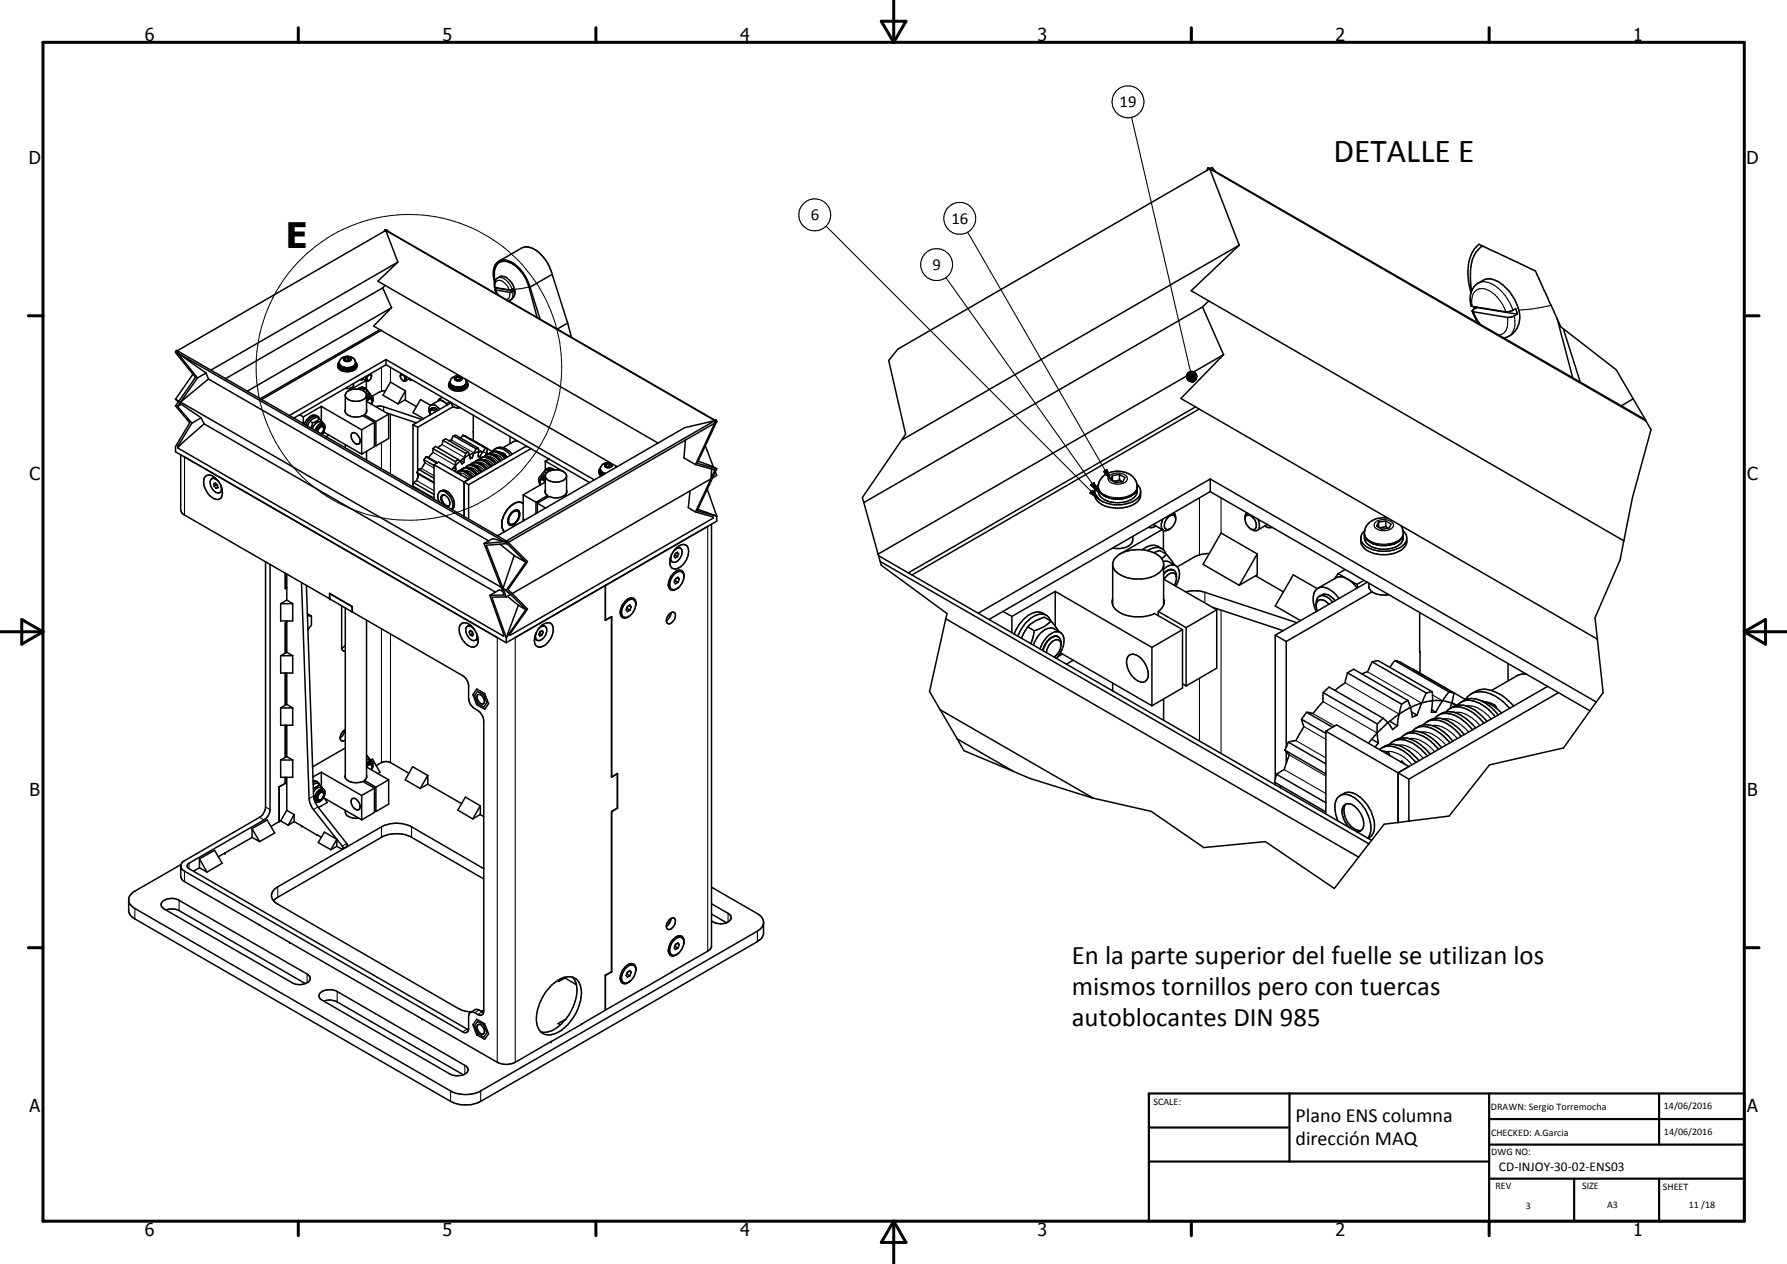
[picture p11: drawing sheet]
<svg xmlns="http://www.w3.org/2000/svg" width="420mm" height="297mm" viewBox="0 0 420 297" stroke-linecap="round" stroke-linejoin="round" font-family="sans-serif">
<defs><g id="words">
<text font-size="8.2" x="67.2" y="58.2">E</text>
<text font-size="7.9" x="313.6" y="38.1">DETALLE E</text>
<g font-size="6.3">
<text x="252" y="226.6">En la parte superior del fuelle se utilizan los</text>
<text x="252" y="233.8">mismos tornillos pero con tuercas</text>
<text x="252" y="241">autoblocantes DIN 985</text>
</g>
<g font-size="4.7">
<text x="304.6" y="263.7">Plano ENS columna</text>
<text x="304.6" y="269.1">dirección MAQ</text>
</g>
<g font-size="4.2">
<text x="34" y="9.6">6</text>
<text x="104" y="9.6">5</text>
<text x="174" y="9.6">4</text>
<text x="244" y="9.6">3</text>
<text x="314" y="9.6">2</text>
<text x="384" y="9.6">1</text>
<text x="6.8" y="38.7">D</text>
<text x="410.6" y="38.7">D</text>
<text x="7" y="112.9">C</text>
<text x="410.8" y="112.9">C</text>
<text x="7" y="187.1">B</text>
<text x="410.8" y="187.1">B</text>
<text x="7" y="261.4">A</text>
<text x="410.8" y="261.4">A</text>
<text x="34" y="290.4">6</text>
<text x="104" y="290.4">5</text>
<text x="174" y="290.4">4</text>
<text x="244" y="290.4">3</text>
<text x="314" y="290.4">2</text>
<text x="384" y="290.4">1</text>
</g>
<g font-size="3.9">
<text x="263.2" y="25.2">19</text>
<text x="190.6" y="51.8">6</text>
<text x="223.7" y="52.6">16</text>
<text x="219.2" y="63.5">9</text>
</g>
<text font-size="3.1" x="352.4" y="275.2">CD-INJOY-30-02-ENS03</text>
<g font-size="2.4">
<text x="271.2" y="259.7">SCALE:</text>
<text x="350.6" y="260.8">DRAWN: Sergio Torremocha</text>
<text x="391.2" y="260.6">14/06/2016</text>
<text x="350.6" y="267">CHECKED: A.Garcia</text>
<text x="391.2" y="266.7">14/06/2016</text>
<text x="350.6" y="271.4">DWG NO:</text>
<text x="351.6" y="279.3">REV</text>
<text x="372" y="279.4">SIZE</text>
<text x="391" y="279.6">SHEET</text>
<text x="358.7" y="284.1">3</text>
<text x="377.9" y="283.8">A3</text>
<text x="397.1" y="283.8">11 /18</text>
</g>
</g></defs>
<g fill="none" stroke="#000" stroke-width=".35">
<path d="M284 39.4l-.3 .7M284 39.4l.6 .2M284 39.4l.4 .3M284.4 39.7l-73.3 42.3-2.2 2.7 4 17.3-.9 1.4M284.4 39.7l7 17.9M284.4 39.7l.6-.3 .7 .9M284.4 39.7l1.3 .6M284.4 39.7l102.6 59.2M90.5 54l-.1 .3M90.5 54l.3 .1M90.5 54l.2 .1M90.7 54.1l-49 28.3"/>
<path d="M90.7 54.1l.2-.1 .3 .4M90.7 54.1l2.8 7.5M90.7 54.1l.5 .3M90.7 54.1l77.4 44.7M91.2 54.4l76.9 44.3M285.7 40.3l101.2 58.3M291.4 57.6l-79.4 45.8M291.4 57.6l-11.3 10.7 101.7 58.8M348.6 57.8l-.8-.4a8.3 8.3 0 0 0-2.7 7l.3 2.4 .5 2.1M348.6 57.8l12.4 5.9 6 13.1 .6 .5M348.6 57.8a7.1 7.1 0 0 0-2.9 6.5l.3 4.1M89.3 77.5l-28.1 16.2"/>
<path d="M89.7 77.6l-28.2 16.3M90 67.6l-37 21.4M90 67.6l2.1 4.7M90.6 67.1l-.6 .5M92.1 72.3l-34 19.6M92.1 72.3l-4.3 4.3 57.3 33.1M93.5 61.6l-43.9 25.4M93.5 61.6l-4.7 4.5 66 38M116.3 66.3a1.96 1.96 0 0 1 1.6-1.3 1.96 1.96 0 0 1 1.9 .9 3.1 3.1 0 0 1 .6 4.4l-.9 .4M116.3 67.6l3.4 .5 1-.3 .1 .6M116.3 67.5v.1M116.3 66.3a4.7 4.7 0 0 1 .8-4.8 3.5 3.5 0 0 1 4 .6 10.7 10.7 0 0 1 3.5 5.4"/>
<path d="M116.3 66.3v1.2M116.4 66.1a4.1 4.1 0 0 1 1.1-4.5 3.9 3.9 0 0 1 4.2 1.4l1.2 1.3 .9 1.5 .6 1.6 1.9 7.2M116.4 68.1l3.4 .6 1-.3M116.4 68.1l.4 .9M116.5 67.6l.1 .3M116.7 67.6l.1 .2M116.8 67.7h.1M116.8 69l.2 .3M116.9 67.7l3.9 .7M116.9 67.7l-.5 .4M116.9 69v.2M117.3 61.4l5.3-3.1a3.8 3.8 0 0 1 4.1 1.1 10.3 10.3 0 0 1 3.1 5.1"/>
<path d="M124.6 67.5l2.4 7.5M129.8 64.5l3.7 11.4M129.8 64.5l-5.2 3M133.5 75.9l-2.5 1.4M133.5 75.9l.9 3.3M282.7 72.1l-79.6 46M282.7 72.1l5 11.3M284.2 70.7l-1.5 1.4M346.1 73.1l1.5 2.9M346.5 72.1l.1 .5M347 72.1v.3M347.2 72.1v.2"/>
<path d="M347.2 72.3l-.8 .5-.3 .4 8.3 1.4 1.3-.2 1-.6M347.2 72.3l9.5 1.5M347.2 75.4l.1 .4M356.7 73.8l-.3-1.3-.9 .5-1.4 .3-8.2-1.4a4.7 4.7 0 0 1 1.6-5.4 3.6 3.6 0 0 1 3.6-.8 10.4 10.4 0 0 1 6.2 9.5 4.7 4.7 0 0 1-3.7 4.2M366.1 74.9l3.7 13.9M367.6 77.3l12.4 9.6 4 6.8M367.6 77.3l3.9 12.5M41.3 93.8l.6 .6M41.3 93.8l.8 .5M41.4 82.6l-.1 .2 4.7 5.9-3.9 5.6M41.4 82.6l.3 .3M41.7 82.4l-.3 .2"/>
<path d="M41.7 82.4v.5M41.7 82.4l-.2-.1-.2 .4M41.7 82.4l77.4 44.7M41.7 82.9l6.8 4.8M41.7 82.9l4.7 5.9M41.7 95.5l3.4 3.9M41.7 82.9l76.9 44.4M42.1 94.3l-.8 1.1 3.3 4-3.3 5.5v1.3l77.7 44.8M42.4 94.5l.2 .5M42.4 94.5l-.7 1M42.4 94.5l75.4 43.5M42.6 95l-.9 .5"/>
<path d="M42.6 95l4.7 3.2M45.1 99.4l-3.3 5.5M45.4 87.9l-4.1 5.9M46.4 88.8l-4 5.7M47.3 98.2l-2.2 1.2M47.3 98.2l.7 1.4M48 99.6l-5.7 5M48 99.6l68.5 39.5M48.5 87.7l-2.1 1.1M48.5 87.7l.5 1.4M49 89.1l-6.6 5.4M49 89.1l65.9 38"/>
<path d="M69.2 98.2v.1M70.4 97.5l.9 .5M71.3 98v1.6M72.8 99l-.5 1.1M72.8 99l.7 .4M73.5 99.4l-.3 1.2M74.7 97.8a1.8 1.8 0 0 0-2.6 .9l-.6 1M75.1 98.4a1.1 1.1 0 0 0-1.9-.3l-.8 .8-.5 1M75.1 98.4l-.6-.4-.9 .4-.8 .6M75.1 98.4l.8 1M75.1 98.4l-.6 .6-1 .4M75.6 95.5l9.4 5.5"/>
<path d="M75.6 95.5v3.4M75.6 95.5l-4.3 2.5M75.7 99.9h.1M75.7 99.9l-.6 .2-.3 .3M75.7 99.9l-.6 .1-.4 .4M75.8 99.9v.1M75.8 99.9a1.37 1.37 0 0 1-.3 2M76.1 99.5a1.46 1.46 0 0 0-2.4 .7l-.3 .6M79.4 85.7a1.63 1.63 0 0 0 1.9 1.6 2.09 2.09 0 0 0 2.6-1.2v-.4M79.8 85a1.06 1.06 0 0 0-.3 1.1 1.06 1.06 0 0 0 1 .7 2.84 2.84 0 0 0 3.4-.8v-.6l-.3-.4M79.8 85v.9a2.4 2.4 0 0 0 3.8 0v-.9M79.8 85a2.08 2.08 0 0 1 3.4-.7l.4 .7"/>
<path d="M81.2 84.2v.5M81.2 96.3a1.47 1.47 0 0 0 1.5 1.6l1.2 .1 1.4-.3 2.7 1.5M81.9 84.1l.5 .3-.2 .4-.7 .1-.5-.3 .2-.4M81.9 84.1l-.7 .1M81.9 84.6l.2 .2M81.9 84.1v.5M81.9 84.6l-.7 .1M83.1 90.1a1.24 1.24 0 0 1-1.7 1.2h-.2M83.6 85.4a2.27 2.27 0 0 1-3.8 .2M84.1 91.4a1.77 1.77 0 0 1 2 1.6 2.72 2.72 0 0 1-3.4 1.2l-.9-.4-.6-.8M84.1 91.4a2.92 2.92 0 0 0-2.9 1.2v4.2M85.2 88.9l.9 .6v1.9"/>
<path d="M85.2 91.7l.6-.2 .6 .4M85.4 89.1l-.7 .1M85.7 97.5v.4M85.7 97.5l2.7 1.6M86 91.3l-.4-.1-1 .3M86 91.3l.4 .6M86 91.3a1.33 1.33 0 0 0-1.9 .1M86.1 89.5l-4.2 2.4M86.1 88.4a.57 .57 0 0 0-.2 .8 .57 .57 0 0 0 .7 .3M86.1 92.6h.6l.7 .4M86.2 92.9v3.9M86.2 96.3l-.1 .8-.4 .4"/>
<path d="M86.2 94.3l5.2 3M86.2 93.3a.8 .8 0 0 1 .8-.4 .8 .8 0 0 1 .7 .7v.5l-.3 .9M86.2 94.4l.7-.7a.65 .65 0 0 1 .6 .5 .65 .65 0 0 1-.3 .7M86.3 93.6l-.1 .2M86.4 91.9l.8 1M86.4 91.9l-.4 .4M86.4 88.4l.6-.4a.82 .82 0 0 1 .3 .9 .82 .82 0 0 1-.7 .6l-.3-.3zM86.5 93.5l-.3 .2M86.9 93.4h.1M87 93.4l-.5 .1M87 93.4h.2M87.2 93.4l.2 .2v.6"/>
<path d="M87.2 93.4h.1M87.2 87.8l.2 .5M88 99.2v5.7l-3 1.8M88 99.2l-3 1.8M88.3 95.5h1.6l9.4 3.1M88.4 99.1v5.7M90.6 91.8l-1.2 .2-1.9 1.1M90.8 84.5l48.9 28.3M90.8 84.5l-22.8 13.2M90.8 84.5v1.2M90.8 85.7l47.8 27.7M90.8 85.7l-21.7 12.6"/>
<path d="M91 97.1l6.9 2.3M91.4 97.3v5.7l-3 1.8M91.4 97.3l-3 1.8M94.1 88.4l.2-.3a.84 .84 0 0 1 .8 .4 .84 .84 0 0 1-.1 1h-.1M94.3 87.8a1.11 1.11 0 0 0 .6 1.7M94.9 89.5h.4M95.2 94l2.7 1.5M95.3 91.9l-1.7 3M95.3 91.9v2l-1.7 1M95.3 91.9l-3.5-2.1-1.8 3.1 3.6 2M95.4 88.4l.1 .2a.63 .63 0 0 1-.2 .9M96.1 89.1l.7 .1"/>
<path d="M96.3 88.9l-.9 .6M97.1 99.8v14.1M97.1 99.8l1.1 .6M101.1 96.8l.4-.5 .9 .5M101.2 95.2l-2.3-1.3-1.8 3 2.5 1.5M101.3 95.2a1.73 1.73 0 0 1 2 1M101.3 95.2l-.2 .1a2.06 2.06 0 0 0 0 2.2M101.5 95.9l.6 .2 .6 .5M102.9 96.4a.97 .97 0 0 0-1.3-.5 .97 .97 0 0 0-.4 1.3v.3M103.3 93.8l.9 .5M103.3 93.8l-.4 .5M104 93.4l-.7 .4"/>
<path d="M104.2 94.3l-1-.2-1.9 1.1M104.2 94.3l.9 .9M104.2 94.3l.9 .5M105.1 94.8l.1 .3M105.8 94.4l-.7 .4M105.9 89.6a1.29 1.29 0 0 0-.3 1.4 1.29 1.29 0 0 0 1.1 .8 2.53 2.53 0 0 0 3.3-1.2v-.3M105.9 90.1a2.47 2.47 0 0 0 3.1 .7l.6-.7M106.1 94.6l-9 5.2M106.2 94.7a1.32 1.32 0 0 0 2 1.1M106.6 95.5l-8.4 4.9M107.2 88.7v.5M107.9 89.2l-.6 .1"/>
<path d="M107.9 88.6l.5 .3-.2 .4-.6 .1-.6-.2 .2-.5M107.9 88.6l-.7 .1M107.9 89.2l.3 .1M107.9 88.6v.6M108.1 88.3l-1 .1a1.68 1.68 0 0 0-1.2 1.1v1a2.39 2.39 0 0 0 3.7 0v-.9M109.4 89.1l.2 .5M109.6 89.6l.2 .1a1.19 1.19 0 0 1-1.2 1.8 2.46 2.46 0 0 1-3.1-1.2M111.3 97.6v5.9M168.1 98.7v.1M168.1 99.4l-48.6 28.1M168.1 98.7h.2M168.1 99.4l-4.6 9.8"/>
<path d="M168.1 98.8l-7.1 1.7-44 25.4M168.1 98.8l.3 .2M168.1 98.8v.6M168.1 98.8l-49 28.3M168.1 98.8l.4 .2M168.3 98.9l-.2 .5M168.3 98.7l.1 .3M168.3 98.7l-.2 .1M168.4 99h.1M168.4 99.2l-4.5 9.7 4.6 1.3M168.5 99.1l-.1 .1M168.5 99l-.1 .2"/>
<path d="M281.1 95.6l-67.5 39M281.9 96.1l-67.5 39M287.7 83.4l-81.3 46.8M287.7 83.4l-10 10.2 97.9 56.6M384 93.7l2.9 4.9M384 93.7l-2.8 1.7M386.9 98.6l.1 .3M387 98.9l1.2 2.1-4.4 15.9-2 10.2M41.8 104.9v.4M41.8 105.3l76.6 44.2v-.4l-3.2-9.2M42.3 104.6l-.5 .7M42.3 104.6l-.5 .3"/>
<path d="M42.5 106.8v13a1.53 1.53 0 0 0 .9 1.2l34.1 19.7M48.2 112.1a1.45 1.45 0 0 1 2-.1 4.2 4.2 0 0 1 1.8 5 1.83 1.83 0 0 1-2.7-.5 3.9 3.9 0 0 1-1.1-4.4zM50.3 114.2l.5 .5M50.3 114.2v-.6l.4-.1 .4 .5 .1 .6-.4 .1M50.6 112.3h-.4l-.4 .2M50.9 113.9l.3 .3M50.9 113.9l-.6 .3M50.9 113.7v.2M51.2 114.5l-.4 .2M51.5 113.2l-.8-.6-.8-.2a1.34 1.34 0 0 0-.3 1.8l.3 .6a1.34 1.34 0 0 0 2 .8l.2-.7-.3-.9M52.3 115.2l-.6 .5M74.1 101.1a1.91 1.91 0 0 1 1.9-1.6 1.72 1.72 0 0 1-.4 2.6"/>
<path d="M74.6 100.6l-.2 .7M74.7 100.4l-.4 .9M74.8 100.4l-.2 .2M76.1 101.5l8.9 5.2M76.1 100.6l-.1-.3a1.12 1.12 0 0 0-1.3 1.2M76.3 101.6l-.5 .3M77.3 102.2l-.6 .5M81.2 104.5v.8M82.7 101.9a1.14 1.14 0 0 1 1.7 .7l.2 .5 .1 .8a.75 .75 0 0 1-.7 .5 .75 .75 0 0 1-.8-.5l-.6-1-.1-.5zM85 101v5.7M86.2 106v2.1M88 104.6l.4 .2"/>
<path d="M97.1 114.2v.3M97.2 113.4l4.9 2.8M97.2 113.4l-.1 .8 5 2.9M97.6 114.6v.1M98 111l.5 .5-.2 .5-.3 .9-.8 .5M98 111l4.1 2.4M98.2 100.4v10.4M98.2 111.2v1.2M98.4 110.3l3.7 2.1M98.4 110.3l-.4 .7M99.7 108a1.13 1.13 0 0 1-.3 1.6l-.3 .5-.7 .2M99.7 108l2.4 1.4"/>
<path d="M100.1 107.4l2.6 1.4M100.1 107.4l-.4 .6M101.8 105.4v.9l-1 1.2-.7-.1M101.8 105.4l5.3 3.1M101.8 105.4l.6-.5 5.3 3M102.1 109.2l1-.6 7.1 4-1.1 .7M102.1 109.2l7 4.1M102.1 109.2v8.1M103.5 115.5a1.61 1.61 0 0 1 2.3 .5 3.5 3.5 0 0 1 1 2.9l-.3 .6-.3 .2M103.5 115.5l.2-.1a2.34 2.34 0 0 1 2.4 1.9 2.18 2.18 0 0 1 .1 2.4M103.5 115.5a1.89 1.89 0 0 0-.2 2.5M104 116.3a1.84 1.84 0 0 0 1.6 2.6"/>
<path d="M104 116.3a1.78 1.78 0 0 1 1.5 2.6l-.5 .1M104 116.3a1.51 1.51 0 0 0 .4 2.4M104.2 103.5l.6-.4 5.3 3.1M104.2 103.5l5.3 3.1M104.2 103.5l-.2 1-1.1 .7M106.6 110l.6 .4M106.6 102.4l.6-.1 5.3 3M106.6 102.4l5.3 3.1M106.6 102.4l-.5 1-.5 .2M107.1 108.5l.1 1.9M107.2 110.4l-.3 .3M107.3 111a2.28 2.28 0 0 1 3.3 .4l.6 .7"/>
<path d="M107.5 111.1l.7 .2M107.7 107.9l.9 1.2 .5-.4M107.7 107.9l-.6 .6M108 110.6l-.4 .2M108 110.7a3.5 3.5 0 0 1 2.9 1.6M108.2 111.3l.2 .3M108.2 111.3l-.2 .1M108.3 110.5a1.94 1.94 0 0 1 2.7 .2l1 .9M108.3 108.2l.8 .5M108.7 110.2a2.32 2.32 0 0 1 3 .6l.6 .7M108.8 102.3l5.8 3.2M108.8 102.3l5.3 3"/>
<path d="M108.8 102.3l-.4 .7M109.1 113.3v8.1M109.1 113.3l1.1 .6M109.4 109.9a1.54 1.54 0 0 1 2.2-.2l1.5 1.3M109.4 112.2l.4 .2M109.5 106.6l-.4 2.1M109.8 109.6a2.3 2.3 0 0 1 2.8 .3l.8 .9M110.1 106.2l.4 1.6 .5-.2M110.1 106.2l-.6 .4M110.2 113.9v8.1M110.4 107.3l.6 .3M110.5 109.2l.1-.1a2.1 2.1 0 0 1 2.9 .5l.7 .8"/>
<path d="M110.6 103.2l5.1 2.9M110.9 108.9a2.37 2.37 0 0 1 3.2 .8l.4 .5M111.9 105.5l-.9 2.1M112 108.3l-.4 .3M112.3 108.1a3 3 0 0 1 3.3 1.4M112.3 108.1l-.3 .1M112.3 108.1l-.3 .2M112.3 108.1a3.3 3.3 0 0 1 3 1.6M112.4 107.1l.4 .3M112.5 105.3l-.1 2.1h.4M112.5 105.3l-.6 .2M112.7 107.9a1.88 1.88 0 0 1 2.7 .2l1 1"/>
<path d="M113.1 107.6a2.38 2.38 0 0 1 3 .6l.6 .7M113.9 107.3a1.84 1.84 0 0 1 2.6 .1l1 1M114.1 105.3l-1.3 2.1M114.1 105.3l.5 .2M114.2 107a2.35 2.35 0 0 1 2.8 .4l.8 .8M114.6 105.5l-.4 1.5M114.9 106.7a5.7 5.7 0 0 0-6.1 1.1l-2.6 2.6M115 106.7a1.78 1.78 0 0 1 2.6 .1l1 1M115.3 106.3a2.37 2.37 0 0 1 3.2 .8l.4 .5M115.7 106.1a2.17 2.17 0 0 1 3.3-.1l1.1 1M116.3 105.5a3.1 3.1 0 0 1 4.2 1.2M117.3 106.2l1 .4 1 .8"/>
<path d="M117.7 106.3l.8 .3 .3 .4M119.9 102.6v1.7M121.7 119.9a2.33 2.33 0 0 1-2 3.4M121.7 103.6l-.7 .1-2.7 1.5M123 116.3l3 1.7M123 116.3v5.7l.3 .2M123 118.3a2.68 2.68 0 0 0-3.4 1.1 5.4 5.4 0 0 0-1.5 4.8l.5 .8M123.8 104.8l-14.7 8.5M124.9 105.4l-14.7 8.5M126 118v2.7M126.4 118.2l1.9 1.2M126.4 118.2v2.3"/>
<path d="M126.9 113.1a.57 .57 0 0 1 .6-.4 .57 .57 0 0 1 .5 .4l.2 .2M127.2 112.4h.5l.5 .4M127.9 110.9l-.7 1M127.9 110.9l.5 .4M128.2 115.7l.5 .8M128.2 108.4v2M128.2 112.7a.69 .69 0 0 0-.6-.3 .69 .69 0 0 0-.7 .4l.3 1.1M128.2 115.2v.2M128.2 108.4l4.3 2.4M128.2 113.3l-5.2 3M128.2 112.3a.86 .86 0 0 0-1.1-.3 .86 .86 0 0 0-.4 1.1l.3 .9M128.2 111.6l-.4-.1-.8 .5"/>
<path d="M128.4 110.3a1.44 1.44 0 0 1 1.9 .1M128.7 116.5v.4M128.7 116.5l-2.7 1.5M128.9 107.8v.1M129.1 107.9l-.9 .5M129.2 110.7l-.6-.2-.7 .4M129.8 110.5a1.12 1.12 0 0 0-1.8 .4M133.2 111.8a2.62 2.62 0 0 0-3.5-1.3 1.69 1.69 0 0 0-1.5 1.3v4M133.2 111.8a2.54 2.54 0 0 1-3.2 1.4 1.91 1.91 0 0 1-1.8-1.2M133.2 111.8v4M133.2 115.2a1.38 1.38 0 0 1-1.2 1.6l-1.5 .2-1.4-.3-2.7 1.5M140.8 110.8l.3 .6 .5 .3"/>
<path d="M141.2 110.5l.4 .5 .7 .3M141.2 110l-.2 .2a1.17 1.17 0 0 0 .3 1.6M142.5 109.1l.1 .5h.6M143.2 109l.6 .3-.3 .4-.6 .2-.5-.4 .1-.4M143.2 109l-.7 .1M143.2 109.6l.3 .1M143.2 109v.6M143.5 108.8a1.88 1.88 0 0 0-2.3 1.1v1l.7 .6M144.7 109.5l.2 .3M161.2 103.4l-.4 4.2 2.7 1.6M162.3 115.3l-.5 4 1.7 1M163.5 109.2l4.6 1.2-.9 2.1"/>
<path d="M164.1 119.7l4.4 1.6M164.2 108.4l3.5 1.3M165.9 104.8l1.8 4.9M166.3 114.9l2.2 6.4M167.2 112.5l-46.8 27M167.2 112.5l-3.7 7.8M167.3 110.2l-.1 2.3M167.5 112.3l-3.6 7.7 4.6 1.3M167.7 109.7l.8 .5M168.2 110.9l.3 .8-1 .6M168.5 110.2l-1 2.1M203.1 118.1l3.3 12.1"/>
<path d="M212 103.4l-9.2 13.5 .3 1.2M258.2 114.6a3.7 3.7 0 0 0 3.6 2.6 5.5 5.5 0 0 0 5.4-2l.2-.6M258.3 113.8a2.28 2.28 0 0 0 .7 3.9 8.3 8.3 0 0 0 7.2 .2 2.95 2.95 0 0 0 2-2.2M259.1 112.2a5.2 5.2 0 0 1 8 .9l.3 1a3.4 3.4 0 0 1-.3 2.3 6 6 0 0 1-7.1 1.2 2.58 2.58 0 0 1-1.8-2.1l.2-2.2zM261.6 111.8v1.2M263.2 111.5l1.3 .7-.5 1-1.7 .3-1.2-.8 .5-.9M263.2 111.5l-1.6 .3M263.2 112.8l.6 .4M263.2 111.5v1.3M263.2 112.8l-.7 .2h-.8M267.3 113.8l.5 .6a2.97 2.97 0 0 1-1.8 4.4 7.6 7.6 0 0 1-8.1-1.2l-.5-1v-1.1M284.6 112.6l90.7 52.4"/>
<path d="M284.6 112.6v2.9M284.6 115.5l89.2 51.5M284.6 112.6l-54.6 31.5M284.6 115.5l-52.1 30.1M62.4 132l-.1 58.2-.5 1.3-.6 .4-17.8 10.4-.5 .3-.4 .9M63.5 132.6v57.6a3 3 0 0 1-1.5 2.5l-17.7 10.3a.65 .65 0 0 0 .1 1.1l65.7 37.9M67.1 134.7v3.6l.3-.2M67.4 134.9v6.1M70.9 136.9l1.8 51.1 .7 1.9 7.1 8.9 .1 .6-.3 .1-1.1-.6M72 137.6l1.8 49.8 .1 .8 .8 1.5 7 8.8-.1 .4-1.1 .6M77.5 139.5l5.3 3M113.8 127.7l4 10.3"/>
<path d="M117.5 127.9l3.4 2.7M117.8 138l.7 1.8-3.3 .1M118.2 138.9l-.8-.3-2.2 1.3M118.3 138.3l.7 2M118.3 138.3l1.7 1.4M118.3 138.3l.7 .4M118.6 127.3h.3M118.6 127.3l-4.8 .4M118.6 127.3l-2.7-.7-2.1 1.1M118.9 127.3v.3M118.9 127.6l.1 .2M118.9 127.6l.3 .1"/>
<path d="M118.9 127.6h.1M119 127.8l-4.7 .3 4 10.2M119 127.6l.2 .1M119 138.7l1 1M119.1 127.1l-.5 .2M119.1 127.1l-.2 .5M119.1 127.1l-.2 .2M119.1 127.1l.2 .2M119.2 127.7l-.2 .1M119.2 127.7l4.4 4.4M119.3 127.3l-.3 .3M119.3 127.3l4.7 4.7-4.5 6.6 .9 .9"/>
<path d="M120 139.7l-1 .6M120 139.7l3.6 3.6M120.2 120.5l.5-.4a.91 .91 0 0 1 1.2-.2 .91 .91 0 0 1 .3 1.1 2.65 2.65 0 0 1-2.2 2.4h-.2a1.98 1.98 0 0 1 .2-2.7zM120.9 130.6l-2.6 7.7M120.9 130.6l2.7 1.5M122 120.8l-.1-.4a1.04 1.04 0 0 0-1.7 .4 1.69 1.69 0 0 0-.2 2.4h.6M123.1 122.1l-.1 .3M123.6 132.1l-4.6 6.6M142.4 137.6v8.1M157.1 137.3l.2 .7 .6 .5M157.5 131.5l.6 .6M157.9 130.3l-.1 .3"/>
<path d="M158.8 136.5h-.2M158.8 136.5l.6 .4M158.8 130.5l-.2 .1M158.8 130.5l.5 .3M158.9 130l-.1 .5M158.9 135.9l-.1 .6M158.9 134.3a1.21 1.21 0 0 1 1.4 .1M159 128.8a1.73 1.73 0 0 1 2.6-.4 4 4 0 0 1-1.5 4.7 1.6 1.6 0 0 1-2.3 .2 3.9 3.9 0 0 1 1.2-4.5zM159.1 129.9l.4 .3M159.2 135.8l.5 .3M159.2 128.6a1.21 1.21 0 0 1 1.1 .7 1.21 1.21 0 0 1-.1 1.3 1.74 1.74 0 0 1-2.2 1.4l-.3-.6 .1-.8M159.4 138.2l-.8 .4-.7-.1"/>
<path d="M159.5 130.2l-.2-.4-.5 .3-.3 .7 .3 .3 .5-.3M159.5 130.2l-.2 .6M159.7 136.1l-.3-.5-.6 .4-.3 .8 .3 .4 .6-.3M159.7 136.1l-.3 .8M159.9 128.8h-.7l-.9 .8M160.3 134.4a2 2 0 0 1 0 2.7 2.38 2.38 0 0 1-2.6 1.5 1.88 1.88 0 0 1-.3-2.5 2.98 2.98 0 0 1 2.4-2.1 1.27 1.27 0 0 1 .9 1.9M160.3 134.4a2.45 2.45 0 0 0-2.7 2 1.71 1.71 0 0 0 .3 2.1M163.5 120.3l4.1 1.2v.3M167.3 123.2v99.3l-.4 .6-.5 .4-8.5 4.9M167.5 121.4l.1 .4M167.6 121.8l-47.7 27.5v-.3l4.1-5.9-3.6-3.6M168.5 121.3v1.2l-49.5 28.5"/>
<path d="M206.4 130.2l.2 .4M206.6 130.6l.4 1.4M206.6 130.6l115.9 66.9M207 132l.2 .8 15.5 11.4-.3 1.2M207 132l114.8 66.3M248.1 139l22.7 13.1M248.1 139v8.1M248.1 139l-10.2 5.9M261.6 132.8a4.5 4.5 0 0 0 4 3.1 8 8 0 0 0 7.5-1.9l.5-1M266.3 126.1a2.27 2.27 0 0 1-2.1 2.6l-.8 .2-1.8-.1M271.2 123.2l2.3 1.4M271.3 129.9l1.4-.5 1.6 .9"/>
<path d="M271.8 123.6l-1 .4-.7-.1M273.1 128.9a3.2 3.2 0 0 0-3.3 .5M273.1 128.9l.5 .4 .6 .9M273.1 128.9a3.4 3.4 0 0 0-4.5 .3M273.3 124.5l-10 5.7M273.5 122a2.06 2.06 0 0 0 0 2.6M273.5 132h1.2l1.8 1M273.5 132a5.5 5.5 0 0 0-4.8-2.8 7.4 7.4 0 0 0-6.7 2.2l-.4 1v9.8M273.5 132l.1 10.2M273.5 124.6v4.6M273.6 136.1l12.5 7.2M273.6 133.7a2.25 2.25 0 0 1 3.3-.3 4.3 4.3 0 0 1-.4 4.4"/>
<path d="M274.3 130.3l1.7 2.4M274.3 130.3l-1.2 .9M275.1 124.3l-.9 .4-.7-.1M275.2 133.8l.5 .1a1.13 1.13 0 0 1 .9 1.1 4 4 0 0 1-.5 2.5M275.2 133.9l-1.1 .5-.5 .5M275.2 133.8l-.5 .1-1.1 .8M275.5 133.8l.4 .1M275.9 133.9l.1 .1M276 120.5a2.73 2.73 0 0 1-.9 3.8M276.4 121.9a.82 .82 0 0 0-.5-.8 .82 .82 0 0 0-.9 .2 2.25 2.25 0 0 0-.9 3l.3 .2 .7-.2M276.6 135.6a1.08 1.08 0 0 0-.8-1 1.08 1.08 0 0 0-1.2 .4l-.9 1.1M278.8 139.1a8.2 8.2 0 0 1 4.5 .1l21.7 7.1"/>
<path d="M284.3 130.1a7.2 7.2 0 0 0-3.6 .8l-3.9 2.3M292.9 121.2l.6-.2a2.42 2.42 0 0 1 1.9 2.4 .87 .87 0 0 1-.5 1 .87 .87 0 0 1-1.1-.3 2.51 2.51 0 0 1-.9-2.9zM293.1 120.5a1.73 1.73 0 0 0-.4 1.5M294.1 124.3l.8 .4 .7-.1M295.2 135.3l6.6 3.8M295.6 130.2l-4.2 7.3M295.6 130.2v4.9l-4.2 2.4M295.6 130.2l-8.5-4.9-4.2 7.3 8.5 4.9M295.7 122a2.15 2.15 0 0 1-.1 2.6M297.4 123.6l.9 .4 .8-.1M298 123.2l-2.4 1.4M309.7 138.3a3.3 3.3 0 0 1 4.1 1.1l1 1.2"/>
<path d="M309.7 138.3a4 4 0 0 0-.4 4.9l.2 .5M309.7 138.3l-5.6-3.2-4.3 7.3 6 3.4M314.6 134.8l4.4 2.5M314.6 134.8l-.8 1.2M316.3 133.9l-1.7 .9M319 137.3l.3 .7M319.1 138.2a5.4 5.4 0 0 0-4.4-2.6l-4.8 2.6M320.7 136.4l-1.7 .9M320.8 125.6a3.5 3.5 0 0 0 3.5 2.5 5.2 5.2 0 0 0 5.5-1.9l.1-.6M320.8 124.7a2.29 2.29 0 0 0 .7 4l.5 .2a8.3 8.3 0 0 0 5.3 .4 3.8 3.8 0 0 0 3.4-2.7M321.5 136.8l-21.7 12.5M321.8 137a2.2 2.2 0 0 0 2.1 2.7l.8 .1 1.8-.1"/>
<path d="M322.6 139.1l-20.2 11.6M324.1 122.7v1.2M325.8 123.7l-1.5 .3M325.8 122.4l1.3 .7-.5 1-1.7 .3-1.2-.7 .4-1M325.8 122.4l-1.7 .3M325.8 123.7l.6 .4M325.8 122.4v1.3M326.3 121.7a4.7 4.7 0 0 0-5.3 2.7l-.2 .9a2.82 2.82 0 0 0 .5 2.3 6.4 6.4 0 0 0 8.2 0l.1-.3a2.61 2.61 0 0 0 .3-2l-.2-1.2-.3-.6M329.9 124.7a2.96 2.96 0 0 1-1.4 5.1 7.8 7.8 0 0 1-7.8-1l-.6-.9-.2-1.5M381.8 127.1l-.9 4.5-5.9 13.6 .6 5M66 141.9h2.8M66 141.9v4h2.8v-4"/>
<path d="M66 154.1v4.1h2.8v-4.1M66 154.1h2.8M67.1 158.2v7.5M67.4 146.2l-.3 .2v7.1M67.4 145.9v7.4M67.4 158.2v7.3M67.4 141l1.4 .9M67.4 141l-1.4 .9M67.4 153.3l1.4 .8M67.4 153.3l-1.4 .8M72.3 144.2l.9 .6M72.3 144.7l.9 .1"/>
<path d="M73.2 144.8v2.1l-.8 1.1M77.5 140.7v-1.3l5.3 3.1M77.5 140.7l5.3 3.1M80.3 142.4v10l.5 .6h.4M81.2 151.6l-.9 .8M81.2 142.9v39.9M82.8 142.5v1.3M82.8 143.8l26.2 15.2 .9 1 .3 1v3.1a3.5 3.5 0 0 0 2.4 3l1 1.4 .1 .9v68.2a.84 .84 0 0 1-.9 1l-1.9-.8a.89 .89 0 0 0-.7 1v3.1a.86 .86 0 0 1-1.4 .6l-65.4-37.8a1.53 1.53 0 0 1-.9-1.2M82.8 143.8h.1M86.2 145.8v37M108.3 146.8a1.78 1.78 0 0 1 2.6 .4 4.5 4.5 0 0 1 1.3 4.2 1.33 1.33 0 0 1-2.1 .3 4.2 4.2 0 0 1-1.8-4.9zM110 147.2l.9 .1 .6 .7"/>
<path d="M110.3 148.5l.3-.3 .5 .3 .2 .6-.2 .4-.5-.3M110.3 148.5l.3 .7M110.7 147a1.21 1.21 0 0 0-1.1 .6 1.21 1.21 0 0 0 .1 1.3 1.93 1.93 0 0 0 2 1.6l.3-.2 .3-.4M110.8 148.3l-.5 .2M110.9 148.4l.2 .5M111.1 148.9l.2 .1M111.1 148.9l-.5 .3M112 148.7l.1 .3M112.1 149a1.36 1.36 0 0 1-.2 1.4M119 149.9v1.1M119 140.3h-3.4l3.4 9.6M119.3 140.1l2.6 2.1"/>
<path d="M121.9 142.2l-2.9 7.7M121.9 142.2l1.7 1.1M123.6 143.3l-4.6 6.6M126.1 148.7l-.2 .9 .3 .8M126.8 147.5a2.65 2.65 0 0 1 2.6-1.1 2.37 2.37 0 0 1 .4 3 3.5 3.5 0 0 1-3.2 2.7 1.99 1.99 0 0 1-.8-2.7zM126.9 148.9l-.1 .1M126.9 148.9l.6 .3M127.1 148.4l-.2 .5M127.3 148.3l.5 .2M127.4 147a1.19 1.19 0 0 1 1.1 .6 1.19 1.19 0 0 1-.1 1.3 1.65 1.65 0 0 1-2.5 1.3l-.2-.3M127.8 148.5l-.3-.3-.6 .3-.2 .6 .2 .4 .6-.3M127.8 148.5l-.3 .7"/>
<path d="M128 147.2h-.6l-.9 .8M142.3 145.7h.1M142.4 145.7l1.4-.8v37.7l1.3-.8M143.8 144.9h.1M143.8 144.9l-1.5 .9v-8.2l-21.2 12.2M145.8 143.8a1.16 1.16 0 0 0 .6 1.4 1.16 1.16 0 0 0 1.4-.3 3.7 3.7 0 0 0 1.6-3.7 1.25 1.25 0 0 0-2.2-.1 3.7 3.7 0 0 0-1.4 2.9M145.9 144.1l.3 .6 .4 .3M146.6 145h1M147.4 143h-.1M147.4 143l.7 .4M147.6 142.5l-.2 .5M147.6 140.8l.2-.1a.99 .99 0 0 1 1.2 .2"/>
<path d="M147.9 142.3l.5 .3M148.2 144.7l-.6 .3M148.4 142.6l-.3-.4-.6 .3-.3 .8 .3 .5 .6-.4M148.4 142.6l-.3 .8M149 140.9l-.2-.1a2.81 2.81 0 0 0-2.5 2.1l-.2 1 .1 .5 .4 .6M149 140.9l.4 .5 .1 .9M157.8 144l-.4 1-.7 .8M157.8 144l.3-.2 .4 .1a1.78 1.78 0 0 1-.9 2.7l-.7-.2-.2-.6M157.8 144l-.8 .8-.3 1M222.4 145.4l-3.8 17.1 2.5 4.3M222.4 145.4l97 56M232.8 145.4v.3"/>
<path d="M235.8 143.7l2.1 1.2M237.9 144.9v3.8M241.6 147.3l-1.4 2.7M241.6 147.3l1.6 .9M243.2 148.2l-.3 1.7-.6 1.4M244.5 152.5a5.6 5.6 0 0 1 3.8-4h.6l.6 .2a2.74 2.74 0 0 1 .5 3.1 7.2 7.2 0 0 1-1.6 2.9M246 144.6a3.6 3.6 0 0 0-5 .6l-1.5 1.7-1 2.1M247 145.9a2.42 2.42 0 0 0-3.8-1.1 9.6 9.6 0 0 0-3.9 4.7M247.1 146l1.8 2.4M247.1 146a8.2 8.2 0 0 1-3.9 2.2M247.1 146l-1.6-1a8.7 8.7 0 0 0-3.9 2.3M248.5 149.5l.5 .3a3.2 3.2 0 0 1-.4 3.9l-.7 .7"/>
<path d="M248.5 149.6h.2M248.5 149.6a3.2 3.2 0 0 0-3 2.6l-.2 .7M248.5 149.5a3.3 3.3 0 0 0-3.1 2.6l-.2 .8M248.7 149.6l.1 .1M249.3 153.4l21.5 12.5M249.3 148.6l-1.5-.9a3.1 3.1 0 0 0-3.5 1.4l-.8 1.2-.5 1.3M249.5 151.4a1.06 1.06 0 0 0-.7-1.1 1.06 1.06 0 0 0-1.2 .3 4 4 0 0 0-1.6 2.8M249.8 153.7l-1.1 .6M252.3 155.2l-1.6 .9M261.6 142.1a5.5 5.5 0 0 0 4.8 2.8h2.4l2.7-.7 6.5 3.8M261.6 140.8l-.1 .6 .1 .7M265.3 154.2a2.02 2.02 0 0 1 2.9 .4 4.5 4.5 0 0 1 1.5 5.2 1.9 1.9 0 0 1-2.8-.2 4.5 4.5 0 0 1-1.6-5.4z"/>
<path d="M270.8 152.1v13.8M272.3 143.7v1M272.3 143.7l6.6 3.8M273.6 140.8l.1 .3-.1 1M273.6 142.1l-.6 1-.7 .6M278 148v13.7l-7.2 4.2M278 148l-7.2 4.1M278.9 147.5v13.7M285.1 142.7l16.6 5.5M286.1 143.3v13.7l-7.2 4.2M286.1 143.3l-7.2 4.2M299.8 149.3v33.7"/>
<path d="M299.8 149.3l2.6 1.4M302.4 150.7v24.9M310.2 140.1a2.4 2.4 0 0 1 3.4 .7l.3 .4M312.5 142a1.8 1.8 0 0 0-2.8-.6l-.3 .8M313.3 141.5a3 3 0 0 0-2.9-1.5 2.59 2.59 0 0 0-.8 3.3l.1 .3M316.8 158.1l1.5-.8 12.7 7.3M316.8 158.1l12.8 7.4M316.8 158.1l-.5 2.3-2.4 1.8M322.6 155.5l1.4-.3 12.8 7.4M322.6 155.5l12.8 7.4M322.6 155.5l-1.1 2.4-1.3 .5M327.9 155.2l1.2 .3 12.8 7.4"/>
<path d="M327.9 155.2l12.8 7.4M327.9 155.2l-1.1 1.6M332.2 157.3l12.3 7.1M333.8 153.1l.1 .1M333.8 143.9l.1 9.3M333.9 153.2v5M354.6 156v4M358.9 158.4l-2 .3-6.2 3.6M375.6 150.2l1.3 12.6-1.6 2.2M66 166.4v4h2.8v-4M66 178.6v4.1h2.8v-4.1M66 166.4h2.8"/>
<path d="M66 178.6h2.8M67.1 170.4v7.6M67.4 170.4v7.4M67.4 165.5l1.4 .9M67.4 165.5l-1.4 .9M67.4 177.8l1.4 .8M67.4 177.8l-1.4 .8M81.1 171.6l-.4 1-.7 .8M81.2 171.5a1.85 1.85 0 0 0-1 2.5l.3 .2 .7-.3M81.2 175.8l-7.7 4.4M86.2 177.4l.2 .4M86.2 179.2a.83 .83 0 0 1 .8-.3 .83 .83 0 0 1 .7 .6v.6l-.3 .8"/>
<path d="M86.2 178.5l.5 .1 .7 .3M86.2 177.7l.2 .1M86.4 177.8l.8 1.1M86.4 177.8l-.2 .3M86.7 179.3l.6 .2 .1 .6M86.7 179.4l-.5 .3M86.7 179.3l-.5 .4M86.9 179.3l-.2 .1M87.1 178.7l.5-.3 1.8 3.1-.6 .3M88.5 179.9l1.4-.8 .9-.2 .5 .1 4.9 2.7M112.1 161.9l1.8 1.1 1 2.4-1 1.3-1.8-1.1-.9-2.4zM112.3 162.5l1.4 .8 .8 1.8-.8 1.1-1.4-.9-.7-1.8z"/>
<path d="M112.3 163.2a1.41 1.41 0 0 1 1.3 2.2 1.49 1.49 0 0 1-1.3-2.2zM221.1 166.8l4 6.9M221.1 166.8l36 20.8M225.1 173.7l1.5 2.7 11.7 4.9M225.1 173.7l13.2 7.6M261.6 160.5v1.8M273.6 164.3v5M278 160.7l.9 .5M302.1 176.3l9.6 5.6M302.1 176.3l1 1.1-1.1 3.4-1.9 1.1M302.4 176.7v2.8M302.9 174.4l8.8 5.1"/>
<path d="M302.9 174.4l-.8 1.9M306 169l.6 1.7-1.9 3.3-1.8 .4M306 169l5.7 3.3M307.2 167.4l6.1 3.5M307.2 167.4l-1.2 1.6M311.1 162.8v2.1l-2.4 2.8-1.5-.3M311.1 162.8l12.7 7.3M311.1 162.8l1.4-1.3 12.7 7.3M311.7 171.8v19.5M311.7 171.8l2.6-1.5 16.9 9.8-2.5 1.5M311.7 171.8l17 9.8M322.5 173.7l1.6 .9"/>
<path d="M323.8 170.1v2.4l.3 2.1M324.1 174.6l-.8 1M324.9 176.4l1.6 .4M324.9 175.8l-.6 .3M324.9 175.8a4.2 4.2 0 0 1 4.5 .4l2.1 1.5 1.4 1.5M324.9 175.8a5 5 0 0 1 6.1 .5l1.3 1.1 1.3 1.4M325.2 168.8l1.2 1.2 1 1.4 1.2-.8M325.2 168.8l-1.4 1.3M326.5 176.8l-.6 .3M326.5 176.8l.3 .8M326.7 175a4.1 4.1 0 0 1 5.2-.5l2.2 1.6 1.5 1.6M326.7 169.5l1.9 1.1"/>
<path d="M328.2 173.8a5.1 5.1 0 0 1 5.5 1l1.3 1.1 1.3 1.3M328.2 173.8l-.6 .4M329.3 179.1l.3-.2 .8 .8M329.3 173.4l.4-.3a3.8 3.8 0 0 1 4.5-.3l2.3 1.4 1.7 1.9M329.6 165.5l-.9 3.4-.1 1.7M330.2 172.7a4.3 4.3 0 0 1 5-.1 12.8 12.8 0 0 1 3.8 3.1M331 164.6l.7 1.8 .4 2.1 1.1-.4M331 164.6l-1.4 .9M331.9 167.3l1.3 .8M332 171.9a3.9 3.9 0 0 1 5.2-.5l1.9 1.3 1.8 1.8M332.9 171.1a4.8 4.8 0 0 1 5.8 .4l1.6 1.3 1.3 1.4M334.7 170.3a4 4 0 0 1 4.8-.6l2.3 1.5 1.8 1.8"/>
<path d="M335.4 162.9l-2.2 5.2M335.6 169.6a4.9 4.9 0 0 1 5.8 .4l1.9 1.5 1 1.1M336.6 166.8l1 .6M336.8 162.6v1.5l-.3 3.3h1.1M336.8 162.6l-1.4 .3M337.3 168.8a4.2 4.2 0 0 1 5.5-.3 13.7 13.7 0 0 1 3.4 3M338.2 168.1a4.9 4.9 0 0 1 6.1 .5l2.7 2.5M340 167.3a3.6 3.6 0 0 1 4.9-.6l2.2 1.4 1.8 1.9M340.7 162.6l-1.7 2.3-1.4 2.5M340.7 162.6l1.2 .3M341.4 165.1l1 .6M341.9 162.9l-1 3.6 1.5-.7"/>
<path d="M342.4 165.8a7.3 7.3 0 0 1 6.2 2.6l1 1.1M342.5 165.8a10.6 10.6 0 0 0-9.5-.1 29.8 29.8 0 0 0-11.3 9M342.7 165.7a4.1 4.1 0 0 1 5.2-.4l.3 .2a9.7 9.7 0 0 1 3.1 2.6l.3 .3M343.6 165a4.9 4.9 0 0 1 5.8 .4l1.9 1.5 1 1.1M345.9 163.1l-1.4 1.3M345.9 163.1a6.1 6.1 0 0 1 6.3 .9l1.1 .8 1.7 1.7M345.9 163.1a5.1 5.1 0 0 1 6.1-.3l1.7 1.1 2.2 2M348.3 164.7l.9 .3M349.2 165a3.2 3.2 0 0 1 2.7 1.3v.2M349.2 165a9.9 9.9 0 0 1 3.8 2.6M363.8 161.3h.1M363.9 161.3l-35.2 20.3"/>
<path d="M366.4 162.8l-35.2 20.3M375.3 165l-7.7 10.8-17.4 3.9-9.5 12.1-9.5 1.2M59.3 194.7l3.5-2 1.8 3-3.6 2.1M59.3 194.7l1.7 3.1M59.3 194.7v2.1l1.7 1M59.3 196.8l-8 4.5M65.6 193.1l-1.9 1.1M65.6 184.9v8.2M65.6 184.9h.1M65.6 193.1h.1M66 192.9l-.4 .2M66 192.9l1.8 1"/>
<path d="M67 184.1h.1M67.1 182.7v1.4M67.1 184.1l-1.5 .8M67.4 182.7v7.7M67.4 190.4l-1.4 2.5M67.4 190.4l1.8 1M69.2 193.1l1.7 1M69.2 191.4v1.7M69.2 191.4l-1.4 2.5M69.2 193.1l-1.4 .8M70.9 194.1l4.7 2.7M73.6 183.8l.9-.1 .6 .6"/>
<path d="M73.6 183.5l.2-.1 .9 .4M73.6 184.3l.9-.3 .6 .4M74 188.3l.3 .2M74.1 188.3l-.1 .1M74.6 186a.96 .96 0 0 1 .9-.6 .96 .96 0 0 1 .9 .6 2.26 2.26 0 0 1-1.9 2.5l-.2-.1a1.87 1.87 0 0 1 .3-2.4zM74.7 186.4l-.3 .7a.76 .76 0 0 0 .2 1M75.1 184.4l.4 .4M75.1 184.4l-1.4 .9M75.5 185.8l-.7 .5M75.5 184.8l.4 .6M75.6 181.5v3.3M75.6 181.5l-2 1.1"/>
<path d="M75.6 181.5l9.4 5.4M75.6 185.8l.2 .1M75.7 185.8a1.57 1.57 0 0 0-1.2 2.2 1.33 1.33 0 0 0 1.3-.4 1.33 1.33 0 0 0 .3-1.3l-.3-.4M75.8 185.9h.1M76.1 187.5l8.9 5.2M76.1 185.5a1.44 1.44 0 0 0-2.4 .6M76.1 186.6v-.2a.5 .5 0 0 0-.9 0 .95 .95 0 0 0-.1 1.6h.1M76.4 187.7l.6 .9-2.1 1.2M79.2 197.2l-2.9-1.7-1.5 2.5 3 1.7M79.2 197.2l-1.4 2.5M79.2 198.9l-1.4 .8M79.2 197.2v1.7"/>
<path d="M81.2 190.4a1.6 1.6 0 0 0 1.6 1.8h1.5M81.2 182.2a1.66 1.66 0 0 0 1.9 1.7h1.5l.7-.3 2.7 1.6M82.7 187.7h.2a1.67 1.67 0 0 1 1.8 1.6l-.1 .7-.2 .2a1.78 1.78 0 0 1-1.8-2.2zM85 186.9v5.8M85.7 183.4v.4M85.7 183.4l2.7 1.6M86.2 182.2l-.1 .8-.4 .4M86.2 180.3l5.2 3M86.2 180.3a.63 .63 0 0 1 .5-.6 .63 .63 0 0 1 .7 .3l-.2 .8M88 185.2v5.7l-3 1.8M88 185.2l-3 1.7M88 190.5l.4 .2"/>
<path d="M88.4 185v5.7M91.4 183.3v5.7l-3 1.7M91.4 183.3l-3 1.7M100.6 184.3l7.9 4.5M100.6 182.2l-1.8 3.1M100.6 184.3l-1.8 1M100.6 182.2v2.1M100.6 182.2l-3.6-2-1.7 3.1 3.5 2M112.9 191.4l.8 .5M112.9 189.4l-1.7 3M112.9 189.4v2l-1.7 1M112.9 189.4l-3.5-2.1-1.8 3.1 3.6 2"/>
<path d="M143.8 190.7v37.7M143.8 182.6l1.4-.8v8.1M145.1 181.8h.1M145.1 181.8v8.1M145.1 189.9l-1.3 .8M145.1 189.9h.1M145.2 189.9l-1.4 .9M238.3 181.3l3.8 1.6 15 4.7M257.1 187.6l13.6 3.1 12.3 8.5 14.5-1.4 16.2 11 5.7-7.4M299.8 183.9v.5M300.1 181.9l11.6 6.7M300.1 181.9l-.4 1.9 12 7"/>
<path d="M301.1 184.7l-.1 .4M314.6 193a5.6 5.6 0 0 1-.1-5.6 3.1 3.1 0 0 1 4.4 .4 9.2 9.2 0 0 1 3.3 7.8l-.2 .8-.4 .6M315.1 186.9a3.4 3.4 0 0 1 4.7 .4 8.7 8.7 0 0 1 3.2 8.2l-.5 .9-.9 .6M316.5 188.9a3.1 3.1 0 0 0-.1 3.4 3.8 3.8 0 0 0 3.7 2.8M316.6 188.9a3.8 3.8 0 0 1 3.5 2.6 2.92 2.92 0 0 1-.2 3.7l-.5 .3-.6-.1M316.6 188.9a2.14 2.14 0 0 0-.8 3l.5 1.3 1.1 1.4M321.8 198.3l-2.4 3.1M322.5 197.5l-.7 .8M328.7 181.6v11.7M328.7 181.6l2.5 1.5M328.7 193.3l-3.3 .4-2.9 3.8M331.2 193l-2.5 .3"/>
<path d="M331.2 183.1v9.9M30.3 211.6a2.28 2.28 0 0 0 1.4 1.9l74.2 42.9a7.8 7.8 0 0 0 7.1 0l65.7-38a2.01 2.01 0 0 0 .8-1.5M38.1 212a3.5 3.5 0 0 1 4-.4l30.1 17.3a1.17 1.17 0 0 1 .7 1.3 1.17 1.17 0 0 1-1.2 .9 3.6 3.6 0 0 1-3-.2l-30.1-17.3-.7-.7v-.5zM39 213.8a4 4 0 0 1 3.1 .2l29.7 17.1M42.5 203.5v2.5l.1 .4 .5 .6 17.9 10.4M42.6 203.2l-10.9 6.2-.9 .7-.5 .9v3.2l.2 .6 .6 .7 74.8 43.3a7.8 7.8 0 0 0 7.1 0l65.1-37.5 .9-.7 .5-1.1v-2.9a2.39 2.39 0 0 0-1.4-1.9l-10.8-6.2M46.9 203.9l-1.4 .8M46.9 201.8l3.5-2 1.8 3.1-3.5 2M46.9 201.8l1.8 3.1M46.9 201.8v2.1M46.9 203.9l1.8 1M61 217.4l7.1 4.1"/>
<path d="M61 217.3v.1M61 217.4h.1M113.7 206.5l-16.9-9.7a7.8 7.8 0 0 0-7.1 0l-24.7 14.2-.7 .7M113.7 204.1l-16.9-9.8a7.8 7.8 0 0 0-7.1 0l-24.4 14.1a2.13 2.13 0 0 0-1.5 2 2.13 2.13 0 0 0 1.5 2.1l42.4 24.5 1.6 .6 1.5 .2M156.9 216.8l.1 .1M157.6 216.6l-.9 1.1M157.6 216.6l-.8 .4M157.6 216.6h.1M157.8 215.9l-.2 .7M157.8 215.9l.5-.2a1.36 1.36 0 0 1-.2 2.3 .76 .76 0 0 1-.8 .5 .76 .76 0 0 1-.6-.8M157.8 215.9l-.8 .8-.3 1M167.3 214.8l3.5 2"/>
<path d="M167.3 212.4l3.9 2.2a1.1 1.1 0 0 1 .7 1.2 1.1 1.1 0 0 1-.9 .9 4 4 0 0 1-3.7-.2M68.1 221.5l48.8 28.1a4.9 4.9 0 0 0 4.2 0l15.6-9M68.1 221.5h.1M75.2 233.4a3.5 3.5 0 0 1 4.1-.4l30 17.4a1.09 1.09 0 0 1 .8 1.1 1.09 1.09 0 0 1-.9 1l-1.7 .3-1.7-.4-30.1-17.4a1.06 1.06 0 0 1-.5-1.6zM76.1 235.2a3.9 3.9 0 0 1 3.2 .3l29.6 17.1M92.1 235.3h.1M92.1 235.3v.1M99.2 239.4h.1M110.6 237.9l1.4-.7 1.7 .7M112.1 239.5l1.8 1.1 1 2.4-1 1.2-1.8-1-.9-2.4zM113.7 237.4l-.6 .2M129.7 231.5a5.1 5.1 0 0 1 5-1.8 3.4 3.4 0 0 1 2 3.6 11.5 11.5 0 0 1-6 9.5 2.98 2.98 0 0 1-4.5-2.3 11.4 11.4 0 0 1 3.5-9z"/>
<path d="M131.1 230.4l.3 .2M131.7 230l-.3 .6M132.8 229.8l2.7 1.6M132.8 229.8l-1.4 .8M132.8 229.7v.1M133 239.5l-1.8 1 .5 .3M134.6 229.6a5.6 5.6 0 0 1 .6 5.9 10.7 10.7 0 0 1-6.3 7l-.9 .1-.8-.1M142.3 229.2v8.2l-5.6 3.3M142.3 237.4h.1M142.3 229.2h.1M142.4 229.2v8.2M143.8 228.4h.1"/>
<path d="M143.8 228.3l-1.5 .9M143.8 228.4l-1.4 .8M145.8 229.8l.2 .7 .6 .4M147.4 228.9l-.1 .1M147.4 228.9l.7 .4M147.6 228.4l-.2 .5M147.6 226.7l.7-.1 .7 .3M147.9 228.2l.5 .3M148.2 230.5a1.31 1.31 0 0 1-1.8 .5 1.31 1.31 0 0 1-.5-1.7 3.5 3.5 0 0 1 2.6-2.9l.3 .1a1.63 1.63 0 0 1 .5 2.4 2.66 2.66 0 0 1-2.5 2.1l-.2-.1M148.4 228.5l-.3-.4-.6 .4-.3 .7 .3 .5 .6-.4M148.4 228.5l-.3 .8M149 226.9l.4 .5 .1 .9"/>
<path d="M149 226.9a1.74 1.74 0 0 0-2.2 1 2.54 2.54 0 0 0-.3 2.9l.1 .1M150.8 232.5h.1M150.9 232.5l-8.5 4.9M157.1 223.3l.2 .6 .6 .5M157.9 228.4l-7 4.1M157.9 228.4h.1M158.8 222.4l-.2 .1M158.8 222.4l.6 .4M158.9 220.2a1.16 1.16 0 0 1 1.5-.1 1.16 1.16 0 0 1 .4 1.4l-.1 .3M158.9 221.9l-.1 .5M159.1 220.1a3.6 3.6 0 0 0-1.8 3.9 1.05 1.05 0 0 0 1.7 .4M159.2 220.1a1.05 1.05 0 0 1 1.1 .2"/>
<path d="M159.2 221.7l.5 .3M159.5 224l-.9 .5-.7-.1M159.7 222l-.3-.4-.6 .3-.3 .8 .3 .4 .6-.3M159.7 222l-.3 .8M160.3 220.3a2.03 2.03 0 0 0-2.4 1.4l-.1 .3a1.86 1.86 0 0 0 .1 2.4M160.3 220.3a1.92 1.92 0 0 1 0 2.8l-.6 .8-.6 .4M112.3 240.9a.96 .96 0 0 1 1.4 .7l.2 .8a.62 .62 0 0 1-.5 .6 .62 .62 0 0 1-.7-.3l-.5-.9zM112.3 240l1.4 .8 .8 1.9-.8 1-1.4-.8-.7-1.9zM136.7 240.7h.1"/>
</g>
<g fill="#000">
<circle cx="284.6" cy="39.6" r=".18"/>
<circle cx="90.8" cy="54.1" r=".18"/>
<circle cx="116.4" cy="68.1" r=".18"/>
<circle cx="111.3" cy="101.4" r=".18"/>
<circle cx="123.8" cy="104.8" r=".18"/>
<circle cx="77.5" cy="140.7" r=".18"/>
<circle cx="87.2" cy="179.4" r=".18"/>
<circle cx="70.9" cy="194.1" r=".18"/>
<circle cx="52.9" cy="200.4" r=".18"/>
<circle cx="68.1" cy="221.5" r=".18"/>
<circle cx="99.2" cy="239.4" r=".18"/>
<circle cx="129.6" cy="244.8" r=".18"/>
</g>
<g fill="none" stroke="#000" stroke-width=".25">
<path d="M266.1 27.6l13.8 59.6M194.2 53.1l64.1 64.2M227.5 54.6l33.6 58.1M116.4 67.6a1.18 1.18 0 0 1 .3-1.5 1.18 1.18 0 0 1 1.5 0l1 1 .5 1M116.5 68.2l.8 1.2M117 65.3a2.91 2.91 0 0 1 3.3 2.3l.1 .4M119.8 68.7a1.26 1.26 0 0 1-.8 1.7M120.6 68.5a1.7 1.7 0 0 1-.6 2M124.4 67.4l-3.4 .6M222.4 65.2l35.9 50.5M346.1 72a3.5 3.5 0 0 1 1.4-4.1 3.5 3.5 0 0 1 3.6 1.1 9.8 9.8 0 0 1 3 4.3M346.5 73.3l.7 1.5 .9 1.5"/>
<path d="M347.5 66.5a4.5 4.5 0 0 1 5.1 1.6 12.1 12.1 0 0 1 3.1 4.8M354.4 74.6a3.5 3.5 0 0 1-1.3 4l-.7 .1M356.1 74.2a4.5 4.5 0 0 1-1.4 4.8M364.7 71.8l-3.9 .7-3.7 .4M75.8 99.9a1.46 1.46 0 0 0-1.5 1.4M79.8 85.3a2.18 2.18 0 0 0 3.1 .8l.6-.5 .1-.3M80.8 84.2l.6-.3 .8 .1a.52 .52 0 0 1 .4 .7 .52 .52 0 0 1-.7 .3h-.7l-.4-.2-.1-.3zM87.2 93.4h-.5l-.5 .3M89.7 86.4v5.5M90.2 95.6v1M91.8 86.4v3.4M91.8 97.3v14.1"/>
<path d="M105.9 89.8a1.89 1.89 0 0 0 2.5 1l.6-.2a.86 .86 0 0 0 .6-.8M106.9 88.8a1.16 1.16 0 0 1 1.8 .3 1.12 1.12 0 0 1-1.9-.1zM279 88.3l1.5 1.4-1.5-1.1zM279 88.6l1.5 1.1-1.5-.9zM279 88.8l1.5 .9-1.4-.6zM279 88l1.5 1.7-1.5-1.4zM279.1 89.1l1.4 .6-1.3-.4zM279.2 87.8l1.3 1.9-1.5-1.7zM279.2 89.3l1.3 .4zM279.3 87.5l.3-.1 .9 2.3zM279.3 87.5l1.2 2.2-1.3-1.9zM279.4 89.5l1.1 .2z"/>
<path d="M279.6 87.4l.2-.1 .7 2.4zM279.7 89.6l.8 .1zM279.8 87.3l.3-.1 .4 2.5zM279.9 89.7h.6zM280.1 87.2h.2l.2 2.5zM280.2 89.7h.3zM280.3 87.2l.3 .1-.1 2.4zM280.4 87.2v2.5M280.5 89.7l.5-.2zM280.5 89.7l.7-.4zM280.5 89.7l.8-.7zM280.6 87.3l.2 .1-.3 2.3z"/>
<path d="M280.8 87.4l.2 .1-.5 2.2zM281 87.5l.2 .3-.7 1.9zM281.2 87.8l.1 .2-.8 1.7zM281.3 88l.1 .3-.9 1.4zM281.4 88.8l-.9 .9zM281.4 88.3l.1 .2-1 1.2zM281.5 88.5l-1 1.2zM43.4 107.4v13.6M89.7 104v6.2M98 112.9l4.1 2.4M98.5 111.5l3.6 2.1M99.1 110.1l3 1.7"/>
<path d="M99.9 108.8l2.2 1.2M100.8 107.5l2.1 1.2M101.8 106.3l5.3 3.1M104 104.5l5.3 3M106.1 103.4l5.4 3M108 111.2a2.91 2.91 0 0 1 2.5 1.3M109.1 110.6a2.95 2.95 0 0 1 2.5 1.2M110.2 109.9a2.8 2.8 0 0 1 2.5 1.3M111.3 109.3a2.84 2.84 0 0 1 2.5 1.3M112.5 108.6a3.2 3.2 0 0 1 2.5 1.3M112.5 105.7l1 .5M113.6 108l1 .2 1.4 1.1"/>
<path d="M114.5 106.5l.3 .2M114.7 107.4a3.1 3.1 0 0 1 2.5 1.2M115.8 106.7l1.2 .2 1.3 1.1M127.2 112.4h.7l.3 .3M141.2 110.2a1.11 1.11 0 0 0 1.2 1.1M142.2 109.2a1.03 1.03 0 0 1 1.8 .4 1.15 1.15 0 0 1-1.9-.2zM256.2 115.9l.8-.7 1.3 2.1zM256.4 114l.8-.6 1.1 2.3zM256.7 115.4l-.5 .5 2.1 1.4M257.5 116.1l.8 1.2M258.2 114.3a3.5 3.5 0 0 0 3.6 2.6 5.2 5.2 0 0 0 5.4-2l.2-.6M259.4 110.8l.9-.5 .8 2.4z"/>
<path d="M260.6 112a2.82 2.82 0 0 1 4.5 .4 1.71 1.71 0 0 1-1.9 1.4 2.42 2.42 0 0 1-2.6-1.2zM282 117v13.4M287.1 117v8.3M166.4 123.7v99.8M275.9 133.9a1.95 1.95 0 0 0-2.3 .8M283.3 139.2v2.5M320.8 125.3a3.5 3.5 0 0 0 3.5 2.5 5.3 5.3 0 0 0 5.3-1.6l.3-.9M323.5 122.6a3.1 3.1 0 0 1 4.1 .5 1.59 1.59 0 0 1-1.8 1.6 2.16 2.16 0 0 1-2.7-1.3zM89.7 147.8v31.4M91.8 149v30.2M116.9 149.8v99.8M121.1 149.8v99.8"/>
<path d="M248.7 149.6a2.69 2.69 0 0 0-2.9 1.7l-.6 1.6M282 159.4v14.8M287.1 143.4v33.7M321.5 157.9l12.8 7.3M87.2 179.4l-.5-.1-.5 .4M303.1 177.4l8.6 5M304.7 174l7 4.1M306.6 170.7l5.1 3M308.7 167.7l5.1 2.9M311.1 164.9l12.7 7.4M316.3 160.4l12.7 7.4M326 176.7a6.6 6.6 0 0 1 4.9 1.9l1.1 1.1"/>
<path d="M328.7 175.1a6.9 6.9 0 0 1 5.6 2.7l.3 .4M331.3 173.6a6.7 6.7 0 0 1 5.7 2.6l.3 .5M334 172.1a5 5 0 0 1 4.4 1.6l1.6 1.4M336.7 170.5a7.1 7.1 0 0 1 5.9 3.1M336.8 163.3l2.4 1.4M339.3 169a6.9 6.9 0 0 1 5.7 2.6l.3 .4M341.5 165.3l.9 .5M342 167.4a6.8 6.8 0 0 1 5.6 2.7l.4 .4M344.7 165.9a6.5 6.5 0 0 1 5.6 2.7l.3 .4M61 192.1l1 .6M62.4 189.7l1.1 .5M73.7 187.1l-1 .6"/>
<path d="M74.7 189.7l-1 .5M75.8 185.9a1.41 1.41 0 0 0-1.2 2.1M81.5 198.2l-1 .6M89.7 194.3v2.5M96.8 194.3v2.5M302 180.8l9.7 5.7M31.7 213.5v2.4M42.1 211.6v2.4M43.4 204.7v2.5M44.4 202.9v1.2M65.3 208.4v2.5M171.2 214.6v2.1"/>
<path d="M178.1 218.8v2.5M72.2 228.9v2M79.3 233v2.5M112.7 237.4l-1.1 .6M113.4 237.8l-1.1 .6M105.9 256.4v2.4M109.3 250.4v2M109.8 241.9l-1 .6M113 256.4v2.4"/>
<circle cx="265.2" cy="23.9" r="3.7"/>
<circle cx="191.6" cy="50.5" r="3.7"/>
<circle cx="225.7" cy="51.3" r="3.8"/>
<circle cx="220.2" cy="62.2" r="3.7"/>
</g>
<g fill="none" stroke="#000" stroke-width=".71">
<path d="M10.1 9.9h400v277.1h-400zM70.1 6.5v3.4M140.1 6.5v3.4M207.2 5h5.8l-2.9 4.9zM210.1 0v9.9M280.1 6.5v3.4M350.1 6.5v3.4M6.7 74.2h3.4M410.1 74.2h3.5M.1 148.5h10M5.1 145.6l5 2.9-5 2.9zM410.1 148.5h10"/>
<path d="M410.1 148.5l5-2.9v5.8zM6.7 222.7h3.4M410.1 222.7h3.5M70.1 287v3.4M140.1 287v3.4M210.1 287v10M210.1 287l2.9 5h-5.8zM280.1 287v3.4M350.1 287v3.4"/>
</g>
<path d="M270.1 257h140v30h-140zM303.2 257v16M350.1 257v30M390.1 257v12M270.1 265h33.1M270.1 273h80M350.1 277h60M350.1 269h60M350.1 263h60M370.1 277v10M390.1 277v10" fill="none" stroke="#000" stroke-width=".51"/>
<circle cx="96.1" cy="86.3" r="35.9" fill="none" stroke="#000" stroke-width=".24"/>
<g fill="#000">
<path d="M280.5 89.7l.5-.2zM280.5 89.7l.7-.4zM280.5 89.7l.8-.7zM281.4 88.8l-.9 .9zM281.5 88.5l-1 1.2zM281.4 88.3l.1 .2-1 1.2zM281.3 88l.1 .3-.9 1.4zM281.2 87.8l.1 .2-.8 1.7zM281 87.5l.2 .3-.7 1.9zM280.8 87.4l.2 .1-.5 2.2zM279.8 87.3l.3-.1 .4 2.5zM279.6 87.4l.2-.1 .7 2.4z"/>
<path d="M279.3 87.5l.3-.1 .9 2.3zM279.3 87.5l1.2 2.2-1.3-1.9zM279.2 87.8l1.3 1.9-1.5-1.7zM279 88l1.5 1.7-1.5-1.4zM279 88.3l1.5 1.4-1.5-1.1zM279 88.6l1.5 1.1-1.5-.9zM279 88.8l1.5 .9-1.4-.6zM279.1 89.1l1.4 .6-1.3-.4zM279.2 89.3l1.3 .4zM279.4 89.5l1.1 .2zM279.7 89.6l.8 .1zM279.9 89.7h.6z"/>
<path d="M280.2 89.7h.3zM256.2 115.9l.8-.7 1.3 2.1zM256.4 114l.8-.6 1.1 2.3zM259.4 110.8l.9-.5 .8 2.4z"/>
</g>
<path d="M280.7 87.3v2.4" fill="none" stroke="#000" stroke-width=".34"/>
<path d="M280.3 87.2v2.5" fill="none" stroke="#000" stroke-width=".42"/>
<use href="#words"/>
</svg>
